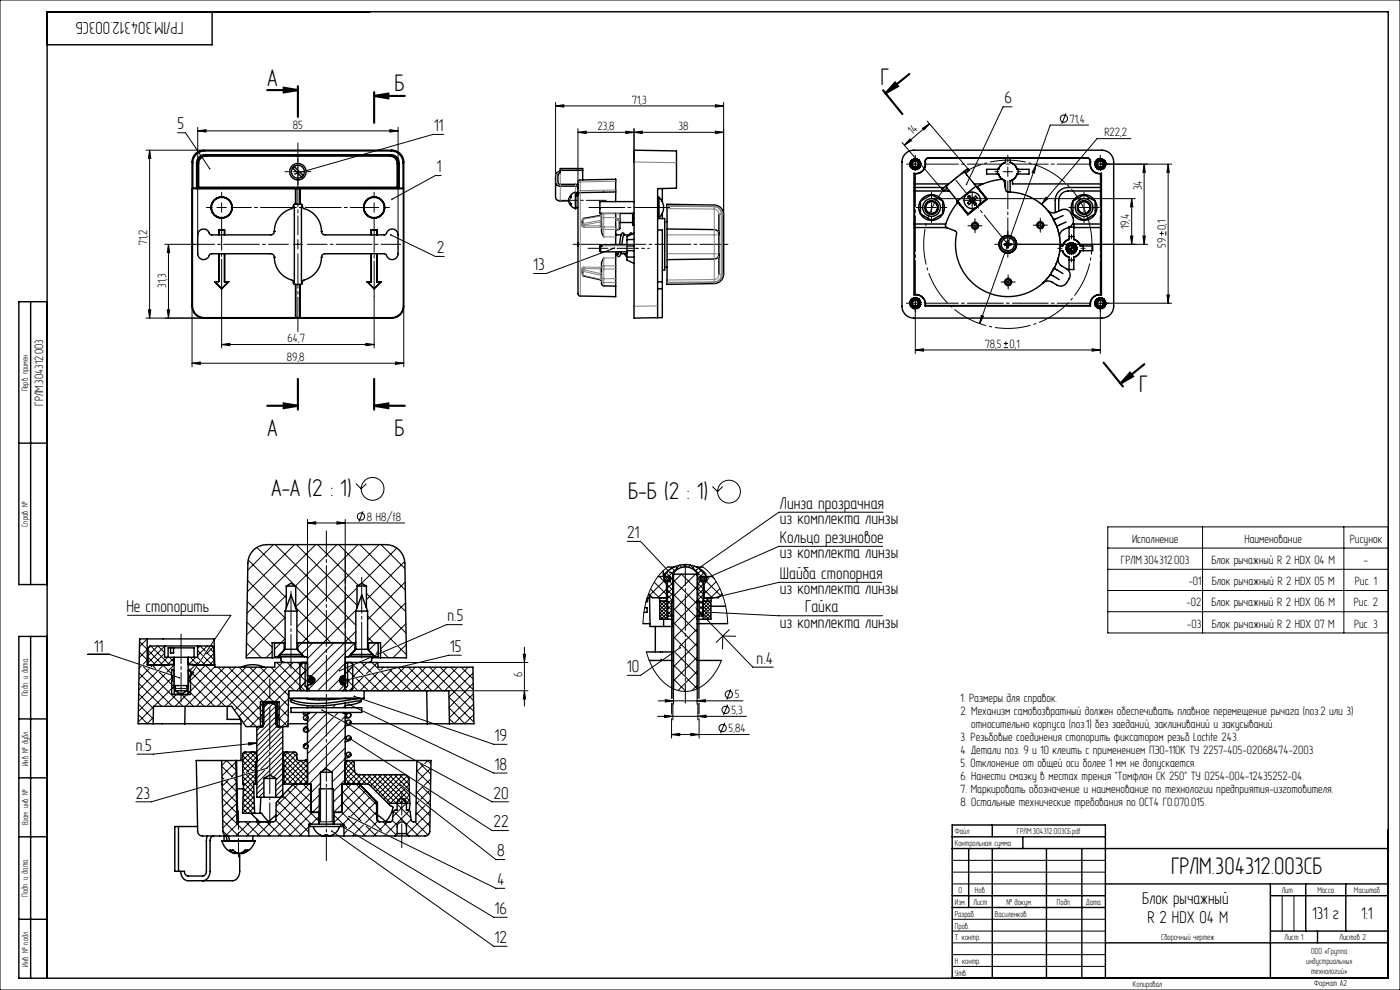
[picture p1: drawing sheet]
<svg xmlns="http://www.w3.org/2000/svg" width="594mm" height="420mm" viewBox="0 0 594 420" stroke-linecap="round" stroke-linejoin="round" font-family="sans-serif">
<defs><g id="words">
<g font-size="11">
<text x="113.4" y="36.3">А</text>
<text x="167.4" y="38.8">Б</text>
<text x="373.6" y="36.2">Г</text>
<text x="483.3" y="166.2">Г</text>
<text x="113.4" y="184.8">А</text>
<text x="167.4" y="184.8">Б</text>
<text x="115" y="210.5">А-А (2 : 1)</text>
<text x="266.5" y="211.6">Б-Б (2 : 1)</text>
<text x="496.9" y="371">ГРЛМ.304312.003СБ</text>
</g>
<g font-size="7.8">
<text x="77.9" y="9.5" transform="rotate(-180 77.9 9.5)">ГРЛМ.304312.003СБ</text>
<text x="426.2" y="43.9">6</text>
<text x="75.4" y="54.9">5</text>
<text x="184.3" y="55.5">11</text>
<text x="185.3" y="73">1</text>
<text x="185.3" y="107.3">2</text>
<text x="226.4" y="114.6">13</text>
<text x="330.9" y="215.8">Линза прозрачная</text>
<text x="330.9" y="222.5">из комплекта линзы</text>
<text x="266.1" y="228.2">21</text>
<text x="330.9" y="230.3">Кольцо резиновое</text>
<text x="330.9" y="236.9">из комплекта линзы</text>
<text x="330.9" y="245.6">Шайба стопорная</text>
<text x="330.9" y="252.2">из комплекта линзы</text>
<text x="53.6" y="259.5">Не стопорить</text>
<text x="189.9" y="263.5">п.5</text>
<text x="341.6" y="259.8">Гайка</text>
<text x="330.9" y="266.3">из комплекта линзы</text>
<text x="39.9" y="276.5">11</text>
<text x="191" y="276.5">15</text>
<text x="321" y="281.6">п.4</text>
<text x="266.1" y="285">10</text>
<text x="210" y="314.3">19</text>
<text x="57.7" y="318.5">п.5</text>
<text x="210" y="326.5">18</text>
<text x="57.7" y="338.8">23</text>
<text x="209.4" y="338.8">20</text>
<text x="209.4" y="351">22</text>
<text x="211" y="363.3">8</text>
<text x="211" y="375.5">4</text>
<text x="484.6" y="383.5">Блок рычажный</text>
<text x="210" y="387.8">16</text>
<text x="486.8" y="391.4">R 2 HDX 04 М</text>
<text x="556.9" y="390">131 г</text>
<text x="577.6" y="390">1:1</text>
<text x="210" y="400">12</text>
</g>
<g font-size="5.5">
<text x="268.3" y="43.9">71,3</text>
<text x="453.9" y="52.1">71,4</text>
<text x="124.3" y="54.5">85</text>
<text x="253.5" y="55.1">23,8</text>
<text x="287.9" y="55.1">38</text>
<text x="387" y="57.5" transform="rotate(-41 387 57.5)">14</text>
<text x="468.6" y="57.8">R22,2</text>
<text x="484.4" y="80.7" transform="rotate(-90 484.4 80.7)">34</text>
<text x="479.2" y="97.3" transform="rotate(-90 479.2 97.3)">19,4</text>
<text x="494.6" y="97.6" transform="rotate(-90 494.6 97.6)">0,1</text>
<text x="62.5" y="104" transform="rotate(-90 62.5 104)">71,2</text>
<text x="494.6" y="105.1" transform="rotate(-90 494.6 105.1)">59</text>
<text x="70.5" y="122.2" transform="rotate(-90 70.5 122.2)">31,3</text>
<text x="122" y="145.2">64,7</text>
<text x="417.9" y="147.5">78,5</text>
<text x="428.3" y="147.5">0,1</text>
<text x="121.7" y="153.1">89,8</text>
<text x="18.3" y="172.1" transform="rotate(-90 18.3 172.1)">ГРЛМ.304312.003</text>
<text x="155.7" y="220.9">8 H8/f8</text>
<text x="480.3" y="230.2">Исполнение</text>
<text x="528" y="230.2">Наименование</text>
<text x="572.7" y="230.2">Рисунок</text>
<text x="475.6" y="239.2">ГРЛМ.304312.003</text>
<text x="514" y="239.2">Блок рычажный R 2 HDX 04 М</text>
<text x="578.7" y="239.2">-</text>
<text x="504.4" y="248.2">-01</text>
<text x="514.1" y="248.2">Блок рычажный R 2 HDX 05 М</text>
<text x="574.9" y="248.2">Рис. 1</text>
<text x="503.5" y="257.2">-02</text>
<text x="514" y="257.2">Блок рычажный R 2 HDX 06 М</text>
<text x="574.4" y="257.2">Рис. 2</text>
<text x="503.7" y="266.2">-03</text>
<text x="514.1" y="266.2">Блок рычажный R 2 HDX 07 М</text>
<text x="574.5" y="266.2">Рис. 3</text>
<text x="221.5" y="287" transform="rotate(-90 221.5 287)">6</text>
<text x="311.8" y="296.3">5</text>
<text x="407.6" y="297.9">1. Размеры для справок.</text>
<text x="310.4" y="302.9">5,3</text>
<text x="407.6" y="303.4">2. Механизм самовозвратный должен обеспечивать плавное перемещение рычага (поз.2 или 3)</text>
<text x="309.1" y="310.6">5,84</text>
<text x="412.1" y="308.9">относительно корпуса (поз.1) без заеданий, заклиниваний и закусываний.</text>
<text x="407.6" y="314.4">3. Резьбовые соединения стопорить фиксатором резьб Loctite 243.</text>
<text x="407.6" y="319.9">4. Детали поз. 9 и 10 клеить с применением ПЭО-110К ТУ 2257-405-02068474-2003.</text>
<text x="407.6" y="325.4">5. Отклонение от общей оси более 1 мм не допускается.</text>
<text x="407.6" y="330.9">6. Нанести смазку в местах трения &quot;Томфлон СК 250&quot; ТУ 0254-004-12435252-04.</text>
<text x="407.6" y="336.4">7. Маркировать обозначение и наименование по технологии предприятия-изготовителя.</text>
<text x="407.6" y="341.9">8. Остальные технические требования по ОСТ4 ГО.070.015.</text>
</g>
<g font-size="3.9">
<text x="11.9" y="166.1" transform="rotate(-90 11.9 166.1)">Перв. примен.</text>
<text x="11.9" y="223.4" transform="rotate(-90 11.9 223.4)">Справ. №</text>
<text x="11.9" y="295.4" transform="rotate(-90 11.9 295.4)">Подп. и дата</text>
<text x="11.9" y="325.1" transform="rotate(-90 11.9 325.1)">Инв. № дубл.</text>
<text x="11.9" y="350.2" transform="rotate(-90 11.9 350.2)">Взам. инв. №</text>
<text x="405.2" y="353.9">Файл</text>
<text x="431.5" y="353.9">ГРЛМ.304312.003СБ.pdf</text>
<text x="405.1" y="358.9">Контрольная сумма</text>
<text x="11.9" y="380.4" transform="rotate(-90 11.9 380.4)">Подп. и дата</text>
<text x="405.1" y="383.9">Изм.</text>
<text x="406.7" y="378.9">0</text>
<text x="413" y="383.9">Лист</text>
<text x="413.6" y="378.9">Нов.</text>
<text x="427" y="383.9">№ докум.</text>
<text x="448.4" y="383.9">Подп.</text>
<text x="460.9" y="383.9">Дата</text>
<text x="543.9" y="378.9">Лит.</text>
<text x="558.9" y="378.9">Масса</text>
<text x="574.4" y="378.9">Масштаб</text>
<text x="405.1" y="388.9">Разраб.</text>
<text x="422.1" y="388.9">Василенков</text>
<text x="405.1" y="393.9">Пров.</text>
<text x="405.1" y="398.9">Т. контр.</text>
<text x="492.7" y="398.9">Сборочный чертеж</text>
<text x="545" y="398.9">Лист 1</text>
<text x="568.4" y="398.9">Листов 2</text>
<text x="556.3" y="404.7">ООО «Группа</text>
<text x="11.9" y="410.1" transform="rotate(-90 11.9 410.1)">Инв. № подл.</text>
<text x="405.1" y="413.9">Утв.</text>
<text x="405.1" y="408.9">Н. контр.</text>
<text x="554.2" y="408.9">индустриальных</text>
<text x="556.2" y="413.1">технологий»</text>
<text x="480.7" y="418.6">Копировал</text>
<text x="557.6" y="418.4">Формат A2</text>
</g>
</g></defs>
<g fill="none" stroke="#000" stroke-width=".42">
<path d="M0 0h594v420h-594zM75.3 56.3h3.4l10.3 15.3M83.9 55.5l3.5-.5v1zM83.9 54v45.6M83.9 55.5h85M165.4 55l3.5 .5-3.5 .5zM168.9 54v45.6M188.2 57h-4.5l-58.5 16.8M235.7 44.9l3.5-.5v1zM235.7 43.4v34M235.7 44.9h71.3M245.2 56.1l3.5-.5v1z"/>
<path d="M245.2 56.1h61.8M245.2 54.6v28.1M265.5 55.6l3.5 .5-3.5 .5zM269 56.1l3.5-.5v1zM269 54.6v14.1M303.5 55.6l3.5 .5-3.5 .5zM303.5 44.4l3.5 .5-3.5 .5zM307 43.4v72.9M386.1 59l.6 .7-3 1.9zM391.4 54.4l3-1.9-2.4 2.7zM393.4 51.4l17.2 20.1M394.4 52.5l-10.7 9.1"/>
<path d="M429.4 45.3h-3.8l-15.5 32.9M452.3 48.1l-1.8 4.4M461.9 53.1h-16.3l-30 84.2M479.8 58.8h-14.3l-23.6 27.9M62 63.7h24.5M63.5 63.7v71.2M63.5 63.7l.5 3.5h-1zM124.4 72.8h4M125.4 79.8h1.9M125.4 66.2h1.9M126.4 70.8v4M187.2 74.5h-2.5l-18.4 10.1"/>
<path d="M382.8 60.5l16.9 19.8M386.4 69.6h4M388.4 67.6v4M425.6 72.8h4M427.6 70.8v4M439.6 70l-.7 3.5-1-.4zM466.9 69.6h30.2M485.4 69.6l.5 3.5h-1zM485.4 69.6v34M495.6 69.6v59M495.6 69.6l.5 3.5h-1zM92 88h4"/>
<path d="M94 86v4M156.7 88h4M158.7 86v4M165.8 99.6l18.9 9.2h3.8M393.3 88h4M395.3 86v4M395.3 84.3h86.4M410.5 85h4M411.7 95.8h4M412.5 83v4M413.7 93.8v4M439.4 95.5h4"/>
<path d="M440.8 85.8a22.2 22.2 0 0 1 1.9 34.2M441.4 93.5v4M443.8 83.7l.8 .6-2.7 2.4zM458 88h4M460 86v4M480.2 84.3l.5 3.5h-1zM480.2 84.3v19.3M492 99.1h1.8M492.9 98.2v1.7M494.6 98.2v1.7M70 103.6h12.5M71.5 103.6v31.3"/>
<path d="M71.5 103.6l.5 3.5h-1zM124.4 103.6h4M126.4 101.6v4M260.7 105.3l-29 10.7h-5.3M425.6 103.6h61.3M425.7 119.6h4M427.6 101.6v4M427.7 117.6v4M452.6 105.3h4M454.6 103.3v4M479.7 100.1h1l-.5 3.5zM484.9 100.1h1l-.5 3.5z"/>
<path d="M63 131.4h1l-.5 3.5zM71 131.4h1l-.5 3.5zM81.5 129.9v25.7M86.5 134.9h-24.5M94 124.2v23.5M158.7 125.7v22M171.3 129.9v25.7M388.4 128.6v21.4M416.3 133.8l1 .3-1.7 3.2zM495.1 125.1h1l-.5 3.5zM497.1 128.6h-30.2v21.4M81.5 154.1l3.5-.5v1z"/>
<path d="M81.5 154.1h89.8M94 146.2l3.5-.5v1zM94 146.2h64.7M155.2 145.7l3.5 .5-3.5 .5zM167.8 153.6l3.5 .5-3.5 .5zM388.4 148.5l3.5-.5v1zM388.4 148.5h78.5M425.9 147.5h1.8M425.9 145.7h1.8M426.8 144.8v1.8M463.4 148l3.5 .5-3.5 .5zM151 205.2l2.2 2.2 2.2-2.2"/>
<path d="M154 216.9l-1.7 4.4M302.3 206.4l2.2 2.2 2.2-2.2M374.7 217.3h-44.2l-34.9 24.4M105.3 237.5l16.2 16.2M109 232.2l16.3 16.3M116 231l-10.9 10.9M116.8 231l34.2 34.2M124.9 231l-19.9 20M125.8 231l25.7 25.8M130.5 221.9l3.5-.5v1zM130.5 220.4v61.3M130.5 221.9h41.2"/>
<path d="M133.9 231l-29.1 29.2M134.7 231l17.3 17.3M142.9 231l-17.5 17.6M143 221.4l3.5 .5-3.5 .5zM143.7 231l28.4 28.5M146.5 220.4v61.3M151.9 231l-26.4 26.5M152.7 231l19.3 19.3M160.9 231l-34.9 34.9M161.7 231l10.1 10.2M168.4 232.5l-15 15M171.7 238.2l-16.2 16.2"/>
<path d="M266.1 229.7h5.7l12.5 13.3M288.3 239.8l1 .9M288.5 239.7l-4.9 4.9M290.3 239.5l1 1M290.9 239.5l-1 1.1M292.7 239.7l4.9 4.9M293 239.7l-1 .9M374.5 231.8h-44l-31.7 13.9M470 223.5h119v45h-119zM470 232.5h119M510.2 223.5v45M570.2 223.5v45"/>
<path d="M104.9 255.1l16.1 16.1M105 246.3l16 15.9M121.5 252.5l-16.9 16.8M125.5 248.7l23.9 24M125.5 257.7l14.9 15M151.2 258.7l-20.7 20.7M151.5 249.4l-25.1 25.1M155.5 251.8l16.8 16.8M171.9 246.9l-15.9 16M172.1 255.8l-16.1 16.1M276 249.9l3.7 3.7M277.6 247l5.2 5.2"/>
<path d="M279.7 244.6l3.1 3.1M279.9 258.3l3.4 3.3M279.9 255.3l3.4 3.3M279.9 256.8l3.4 3.3M279.9 259.8l3 2.9M280.6 255.1l-.7 .7M281.2 255.1l3.7 3.7M281.8 246.4l-6.1 6.1M282.2 244.8l1.5 1.6M282.3 244.8l-.2 .2M282.5 243l1.7 1.6M282.7 255.1l.6 .5"/>
<path d="M282.8 249.9l-3.7 3.7M283 254.2l-3.1 3M283.1 244.6l1 1M283.2 252.5l2.3 2.3v41.5M283.2 248.1l2.3 2.3M283.2 259.3l1.7 1.8M283.2 254.8l1.7 1.8M283.2 250.3l2.3 2.3M283.3 255.4l-3.4 3.3M283.3 259.9l-2.9 2.8M283.3 256.9l-3.4 3.3M283.3 240.6l-2.1 1.8-2.1 2.3-3.2 5.6-2.2 6.9-.9 7.4"/>
<path d="M283.3 242.7l-1.2 1.1M283.5 244.7l-1.5 1.4M283.8 246.6l-.6 .7M284 246.6l1.5 1.5M284 245.3l-1.3 1.3-.8-.9M284.5 244.9l1 1M284.5 242.7l1 .9M284.7 241.2l-.7 .7M284.9 256.7l-5 5M284.9 259l-1.7 1.8M285.1 241l1.3 1.3M285.5 247.2l-2.3 2.3"/>
<path d="M285.5 245l-1 1M285.5 249.5l-2.3 2.3M285.5 251.7l-2.3 2.3M285.5 253.9l-2.3 2.4M285.8 258.2l10 10M285.8 252.2l10 10M285.8 246.2l10 10M286.6 240.3l1.1 1M289.1 243.6l-3.3 3.3M289.2 243.6l6.6 6.6M294.7 240.2l-1 1M295.1 243.6l-9.3 9.3"/>
<path d="M295.1 243.6l.7 .6M295.6 241.6l-.6 .6M295.8 258.6l23.6 24.4h8.7M295.8 254.9l-10 10M295.8 248.9l-10 10M295.8 258.6l2.8 2.1a.5 .5 0 0 0-.7 0 .5 .5 0 0 0-.1 .7zM296.1 247.5l2.3 2.3M296.1 254.2l2.3 2.4M296.1 252l2.3 2.3M296.1 249.7l2.3 2.4M296.1 245.3l1 1M296.1 254.8v41.5"/>
<path d="M296.6 257l3.1 3.1M296.8 241.5l2.6 2.6M297.3 246.6l-1.2 1.2M297.4 246.6l1 1M297.5 245.5l.9 1.1 .6-.6M297.6 241.8l-1.6 1.6M297.9 244.8l1 1M298.1 244.6l-.6 .7M298.3 240.6l2.1 1.8 2 2.3 3.3 5.6 2.2 6.9 .8 7.4M298.3 257.2l2 2M298.3 255.7l3.3 3.3M298.4 252.2l-2.3 2.4"/>
<path d="M298.4 247.8l-2.3 2.3M298.4 250l-2.3 2.3M298.4 254.5l-1.8 1.8M298.4 259l-.8 .8M298.5 255.1l-.2 .2M298.7 245.3l-1 .9M298.8 244.6l.4 .4M298.8 250.2l3.1 3.1M298.9 242.8l-2.8 2.8M299.1 246.1l.3 .2M299.2 244.7l-.5 .5M299.2 255.1l2.4 2.4"/>
<path d="M299.4 244.5l-.1 .1M299.7 259.9l-1 1M299.7 246.6l5.8 5.8M299.7 259.7l30.8 1.5h44M300.4 254.7l-3.8 3.8M300.7 255.1l.9 1M300.7 245.4l-.9 1M301.5 255.1l-3.2 3.2M301.6 256.5l-3.3 3.3M301.6 258l-1.2 1.2M302.3 244.8l.7 .7M303.9 246.8l-5.1 5.1"/>
<path d="M305.4 249.7l-3.6 3.6M374.1 247.1h-43.6l-30.5 7.2M470 241.5h119M470 250.5h119M470 259.5h119M37.2 277.6h9.4l29.6 9.9M54.1 261h43.9l-18.2 27M59.1 276.7l3.3 3.4-1.7 1.7M59.2 272.3l3.2 3.2M62.4 275.6l-3.3 3.3M62.4 271.1l-3.2 3.3M62.8 275.2l1.2-1.2 7.8 7.9"/>
<path d="M62.8 275.9l10 10M62.8 278.9l3.2 3.1M69.8 277.2l-5.7 5.7M69.8 274.2l-7 7M69.8 276.9l-2.8-2.9-4.2 4.2M71.2 278.8l-3.2 3.2M71.8 278.8l2 2.1M73.8 279.2l-2.9 2.8M80.1 278.8l-.3 .3M80.8 278.8l2.7 2.8M83.1 278.8l-3 3M83.8 278.8l.9 1"/>
<path d="M83.8 275.1l1.1-1.1 2.2 2.2M83.8 275.9l2.1 2.1M86.7 278.8l3.3 3.2M87.9 277l2.9 2.9M88.3 274.5l-.4-.5-4.1 4.1M89.1 275.2l1.7 1.8M90.5 274.5l-2.9 2.9M90.8 277.1l-4.9 4.9M104.6 272.7l6.3 6.3M104.7 263.9l10.8 10.7M115.5 276.4l-2.6 2.6M120.6 275.8l-2.9 2.8"/>
<path d="M121 270.9l-4.5 4.5M121 262l-16.5 16.5M126 267.2l5.4 5.5M132.7 272.7l-4.8 4.7M141.7 272.7l-35.6 35.6M150.6 272.8l-20.3 20.2M151 267.9l-19 19M156 261.3l12.2 12.2M156 270.2l2.4 2.5M159.7 272.7l-3.3 3.2M160.5 276.3l-.9 .9M161.5 275.7l.4 .5"/>
<path d="M162.7 276.9l2.1 2.1M168.9 274.2l3.5 3.5M172.2 264.6l-10.7 10.7M172.4 273.4l-5.7 5.6M195.7 278h-5.2l-44.7 10.8-1.3-1.3M196.1 265h-6.6l-45.3 19.5M222 277.6h1l-.5 3.4zM222.5 274.5v25M274.3 276.6l2.5 6.4 3.6 5.2 2.1 2 2.2 1.5 2.4 1 2.4 .6h2.4l2.4-.5 2.4-1 2.3-1.5 2.2-2 1.8-2.4 3.1-5.7M279.9 261.3l1.5 1.4M283.3 261.4l-1.4 1.3M284.9 261.3v35"/>
<path d="M284.9 261.2l-.1 .1M285.8 270.1l10 10M285.8 264.1l10 10M286.5 276.9l9.3 9.2M288.6 274.8l-16.8 11.7h-5.7M295.8 260.9l-10 10M295.8 266.8l-7.7 7.7M295.8 272.8l-10 10M295.8 278.8l-10 10M296.6 261.3v35M296.9 260.5l-.3 .3M298.3 260.2l2.5 2.5"/>
<path d="M298.8 262.4l-.4 .3M299.8 260.2l1.8 1.8M300.9 260.2l-1.4 1.5M301.4 260.3l.2 .2M301.6 261l-1.4 1.4M301.6 262.5l-.2 .2M309.5 267.1l-5.7 5.4M312.2 269.9l-5.5-.1-.1 5.5M58.8 298.7l6.2 6.3M58.8 294.3l6.3 6.3M58.9 289.9l9.7 9.7M59 285.5l14.1 14.1"/>
<path d="M59.1 281.1l.1 .2M60 282.6l-1 .9M60.8 282.9l16.8 16.7M62.8 281.9l.2 .1M63.3 283.7l-4.4 4.4M64.5 282l1.5 1.6M65.1 299.8l-6.5 6.5M66.7 284.8l-7.8 7.8M67.6 285.2l6.3 6.3M69.4 282l-2 2.1M70 286l-11.2 11.2M73.4 287.1l-14.7 14.7"/>
<path d="M73.5 282l.3 .4M73.8 282.1l-3 3.1M73.8 284.6v7.5h6v-7.5M74.1 290.8l-8.8 8.8M75.6 293.8l-5.8 5.8M77.1 294.7l5 4.9M79.7 292.8l6.9 6.8M79.8 283.9l1.3 1.3M79.8 288.4l11.3 11.2M79.8 280.9l1 .9M81.4 284.9l.8 .5-2.4 2.7zM81.9 285.9l13.7 13.7"/>
<path d="M82.5 282l.4 .5M83.7 283.2l25 25.1M83.9 281l-4.1 4.1M85.5 280.6l26.1 26.1M87.4 282l-7.6 7.6M90.8 280.1l-1.9 1.9M91.1 282.8l-16.8 16.8M92.4 283.1l19.2 19.1M95.4 283.1l-16.6 16.5M96.9 283.1l14.7 14.6M99.9 283.1l-16.6 16.5M101.4 283.1l14.6 14.6"/>
<path d="M104.4 283.1l-16.6 16.5M105.9 283.1l16.5 16.4M108.9 283.1l-16.6 16.5M110.4 283.1l12 12M113.3 283.1l-16.6 16.5M113.9 298.3l-2.4 2.3M114.9 283.1l10 9.9M117.4 299l4.9 4.9M117.4 281.1l12 11.9M117.5 299.1l-6 6M119.8 281.1l-20.3 20.3M121.9 281.1l7.6 7.5"/>
<path d="M122.4 296.4l-13.4 13.5M124.3 281.1l-22.9 22.9M126.4 281.1l3.1 3M128.8 281.1l-25.6 25.5M130.5 288.4l-4.7 4.6M130.9 288.3l1.7 1.7M131 289.3l.5 .5M131.2 287.7l2 1.9M131.6 296.2l-.4 .5M131.7 287.3l1.8 1.8M132.5 287.2l-1.6 1.7M132.5 287.2l1.1 1.1"/>
<path d="M132.8 299.5l-.7 .8M133.1 287.5l-1.9 2M133.5 288l-1.8 1.9M133.6 288.8l-1.1 1.2M136.1 296.2l-.7 .8M137.4 299.4l-.8 .9M140.6 296.2l-.6 .6M142.4 298.9l-1.4 1.4M144.1 288.9l1.1 1.1M144.1 288.1l1.9 1.8M145 296.2l-.1 .2M145.7 288.4l-1.2 1.2"/>
<path d="M145.9 289.1l-.8 .8M145.9 287.3l-1.8 1.8M146.1 288.2l-1-1-5.8 5.8M146.2 289.2l.3 .3M146.2 287.4l.4 .4M146.2 290.6l-2.4 2.4M146.4 292.1l.9 .9M146.5 281.4l-11.7 11.6M146.5 299.3l-1 1M146.5 287.6l-.6 .7M146.7 289.2l-.6 .6M147.5 284.2l2.9 2.9"/>
<path d="M147.6 288.8l4.2 4.2M147.8 298.7l61.7 29.3h5.7M148.1 288.7l-1.6 1.6M148.8 281.1l.6 .6M149.7 282.7l-4.2 4.1M150.2 282.4l3.8 3.8M150.3 295.4l59.2 20.4h5.7M151.2 287.9l5.1 5.1M153.3 281.1l4.2 4.2M154.1 287.2l-5.9 5.8M154.5 293.1h69.5M154.8 287l6 6"/>
<path d="M155.8 281.1l-6.3 6.2M157.8 281.1l3.3 3.3M158.4 286.1l6.9 6.9M160.1 285.7l-7.4 7.3M161.9 285.2l7.9 7.8M162.7 283.1l-1.2 1.2M164.3 283.1l.4 .4M165.5 284.3l8.8 8.7M166.2 284.1l-9 8.9M169.1 283.4l9.7 9.6M171.7 283.1l-10 9.9M173.3 283.1l10 9.9"/>
<path d="M176.2 283.1l-10 9.9M177.8 283.1l10 9.9M180.7 283.1l-10 9.9M182.2 283.1l18.8 18.7M185.2 283.1l-10 9.9M186.7 283.1l14.2 14.1M189.7 283.1l-10 9.9M191.2 283.1l9.6 9.5M194.2 283.1l-10 9.9M195.7 283.1l5 5M198.7 283.1l-10 9.9M200.2 283.1l.5 .4"/>
<path d="M200.7 285.5l-10.2 10.2 10.6 10.6M200.8 289.9l-10.2 10.2M200.8 294.3l-10.2 10.2M200.9 298.7l-8.3 8.3M222.5 293.1l.5 3.4h-1zM224 281h-63.7l-4.8 4.8M279.3 297.3h36M282.3 296.8l3.5 .5-3.5 .5zM284.9 298.3v4.6M285.5 298.3v7.1M285.8 292.2v6.6M285.8 288.1l5.2 5.2"/>
<path d="M285.8 282.1l10 10M295.8 297.3l3.5-.5v1zM295.8 292.2v6.6M295.8 284.8l-8.1 8.1M295.8 290.8l-2.2 2.2M296.1 298.3v7.1M296.6 298.3v4.6M308.7 299l-1.7 4.4M310.1 292.4l-1.8 4.4M58.7 303.2l3.9 3.8M65 304.4l-2.6 2.6M103.8 319.1l4.7 4.7"/>
<path d="M104.3 319l-1.3 1.4M105.4 315.1l3.6 .1-3.5 .9zM106 319l3 3M106.5 319l-3.5 3.6M108.3 319.5l-5.3 5.4M109 315.2l-44 4.7h-6.8M112 300.3h-.5v7.5M117 300.3h.5v7.5M117.4 303.5l4.7 4.8M117.4 308l.2 .3M117.5 308.1l-8.5 8.5M117.5 303.6l-8.5 8.5"/>
<path d="M120 316.8l-9.3 9.3M120 312.4l-11 11M120 319.1l-6.8 6.8M120 314.6l-11 11M120 310.1l-17 17M120.3 319.9l10.2 10.1M121.7 319.1l8.8 8.7M122.2 305.6l-13.2 13.3M122.2 319l-13.2 13.3M122.3 301l-13.3 13.4M124 319l2 2.1M124.5 319l-4 4.1"/>
<path d="M125.9 319.8l-5.4 5.5M130.1 302.2l-1 1M130.1 315.7l-1.3 1.3M130.3 308.8l-1.4 1.3M130.6 304l-1.4 1.4M134.6 302.2l-4.1 4.1M136.7 301.3l72.1 38.9h6.9M138.5 302.8l-8 8M141.4 304.4l-10.9 10.9M143.5 302.2l-1.3 1.4M144.3 305.9l-13.8 13.9M146.5 317.3l-10.2 10.1"/>
<path d="M146.5 312.8l-29.3 29.3M146.5 308.3l-24.4 24.3M146.5 303.8l-1.4 1.4M147.8 302.5l-.8 .8M147.9 313.6l-.4 .4M148.2 313.2l60.6 39.2h6.9M148.7 319.5l-1.4 1.4M148.8 306l-.8 .8M148.8 312.7l-.1 .2M148.9 303.6l-.8 .9M190.6 300.3l6.7 6.7M190.6 304.9l2.2 2.1"/>
<path d="M201 303.2l-3.9 3.8M279 303.9h37.6M282 303.4l3.5 .5-3.5 .5zM284.9 311.6l3.5-.5v1zM284.9 304.9v8.2M284.9 311.6h33M293.1 311.1l3.5 .5-3.5 .5zM296.1 303.9l3.5-.5v1zM296.6 304.9v8.2M307.5 306.7l-1.8 4.4M94.1 325.1l4.4 4.4M94.2 329.7l.8 .8"/>
<path d="M94.3 334.3l6.1 6.1M94.3 338.8l6.1 6.1M95.8 331.3l4.5 4.5M96.1 322.7l4 4M96.2 322.7l-2.1 2.1M96.8 331.1l-2.5 2.5M99.3 330.4l.9 .8M100.1 323.3l-5.9 5.9M100.1 327.7l-1.9 1.9M100.2 332.1l-5.9 5.9M100.3 336.5l-5.9 5.9M103 320.5l5.5 5.5"/>
<path d="M103 325l2.5 2.6M103 322.8l4.3 4.3M103 327.2l.8 .9M103 329.5l4.7 4.7M103 331.7l4.7 4.8M103 329.3v.1M103.1 338.6l4.9 4.9M103.2 336.5l4.7 4.7M103.3 334.3l4.5 4.5M104.6 328.9l3.8 3.7M106.1 328.4l-3.1 3.2M106.3 328.4l2.2 2.1"/>
<path d="M107.6 333.7l-4.5 4.5M107.7 335.8l-4.6 4.7M107.8 338l-4.8 4.8M108.1 327.9l.4 .4-5.2 5.2M108.5 323.9l-4.1 4M108.5 330.6l-5.3 5.2M108.5 326.1l-.9 .9M109.2 327.6l-.2 .2M112 336.1l-2.2 2.1M112 333.8l-3 3M112 331.6l-3 3M112.4 326.7l-3.4 3.4"/>
<path d="M113.2 325.9l-49 14.3h-6.5M117.8 339.8l13.2 13.2M119.9 337.5l12.2 12.1 3.2-3.2M120 334.8l-3 3M120 325.8l-3.9 3.9M120 332.6l-3 3M120 330.3l-3 3M120 328.1l-3 3M120 323.6l-5.3 5.3M120 337l-1.2 1.2M120 321.8l10.3 10.4M120.5 331.3l1.3 1.3"/>
<path d="M120.5 329l3.6 3.6M120.5 326.8l5.8 5.8M120.5 324.5l11.4 11.5M122.1 335.1l13.2 13.2M124.3 332.9l7.6 7.6M126 322l-5.5 5.6M129.9 322.7l.5 .5M129.9 322.6l-9.4 9.5M130.5 325.6l-2.9-2.9-7.1 7.1M130.5 326.5l-6.1 6.1M130.5 331l-1.6 1.6M135.5 337.3l-17.4 17.4"/>
<path d="M136 332.3l-22.4 22.4M136 327.8l-18.9 18.9M136 334.7v14M140.9 334.7v14M145 335.6l17 17M146.5 328.1l13.3 13.3M146.5 321.8l-5.8 5.7M146.5 330.3l2.3 2.3M146.5 325.8l6.8 6.8M146.5 323.6l9 9M146.5 332.6l13.4 13.4M147.8 322.7l2.5 2.5"/>
<path d="M147.8 322.7l-1.3 1.3M149.9 322.8l-8.9 9M150.3 324.6l-3.8 3.9M150.4 326.8l-8.9 9M151.2 328.3l-4.2 4.2M153 333.2l-11.2 11.2M153.1 328.7l-11.6 11.5M153.8 328.7l12.1 12.1M155.2 335.5l-13.5 13.5M155.3 328.7l-4 3.9M156 328.7l12.2 12.1M157.3 337.8l-8.3 8.4"/>
<path d="M157.6 328.7l-4 3.9M158.3 328.7l12.1 12.1M159.8 328.7l-4 3.9M160.5 328.7l12.2 12.1M162 328.7l-4.7 4.7M162.7 328.7l11.2 11.1M164.3 328.7l-5.9 5.9M165 328.7l4.7 4.7M166.5 328.7l-7 7M167.2 328.7l6.5 6.4M168.8 328.7l-8.2 8.1M169.5 328.7l4.1 4.1-1.4 1.4"/>
<path d="M170 333l40.4 31.7h3.8M170.2 333.8l3.6 3.6M170.3 333.9l-6.3 6.3M171 328.7l-9.3 9.2M171.5 334.9l-5.9 5.9M172.5 329.5l-9.6 9.5M172.7 329.6l.8 .9M172.8 335.9l-5 4.9M173.5 330.6l-2.5 2.6M173.7 335l-.2 .2M173.8 337.1l-3.7 3.7M173.8 339.3l-7.1 7.2"/>
<path d="M176.6 335.8l5.9 5.9M176.8 327l5.9 5.9M177.8 339.8l-1.2 1.3M178.4 324.1l4.4 4.4M179.1 333.7l3.5 3.6M179.3 333.9l-2.7 2.6M179.5 324.7l-2.7 2.7M180.2 323.9l1.3-1.2 1.3 1.4M182 335.6l-3.5 3.5M182.4 326.2l-5.1 5.2M182.6 339.5l-1.5 1.6M182.7 330.4l-2.7 2.8"/>
<path d="M94.4 343.4l11.3 11.3M94.5 348l6.7 6.7M94.6 352.5l2.1 2.2M100.4 340.9l-5.9 5.9M100.5 345.3l-5.9 5.9M101.6 348.7l-5.8 5.8M103 343l2.1 2.1M103 340.8l4.3 4.3M104.2 348.7l6 6M106.1 348.7l-6 6M107.9 340.2l-4.9 4.9M107.9 342.3l-2.7 2.8"/>
<path d="M108 344.5l-.5 .6M108.7 348.7l6 6M110.6 348.7l-6 6M113.1 348.7l6 6M115.1 348.7l-6 6M117 348l6.6 6.7M117.1 343.7l11 11M131 350.7l-3.9 4M135.5 348.7h6M135.5 341.8l-12.9 12.9M140.7 352.6l68.8 48.9h5.7M141.7 345.7l3.8 3.9 2.7-2.6"/>
<path d="M144.6 350.2l64.9 39h5.7M144.7 344.3l10.4 10.4M145 340.1l8.2 8.2M145.9 350l1.2 1.2M146 354.5l.1 .2M147.2 352.4l-1.2 1.3M148.1 346.4l62.3 30.5h3.8M150 354.1l.6 .6M150.1 354.1l-.6 .6M151.2 348.4l-3.2 3.3M154.2 349.9l-3.4 3.5M155.4 350.5l4.2 4.2"/>
<path d="M157.3 351.4l-3.3 3.3M159.5 340.2l-7.5 7.5M159.8 344.3l-4.8 4.9M160.3 348.4l-2.3 2.2M160.3 352.9l-1.8 1.8M162.5 348.7l5.5 5.4M163.3 354.3l-.3 .4M164.5 348.7l-3.5 3.4M166.5 348.1l2 2.1M167 344.1l10.5 10.6M168.5 341.1l5.8 5.8M173.7 343.9l-9.7 9.7"/>
<path d="M174.4 347.7l-2.1 2.1M176 348.7l5.6 5.5M176.5 344.6l5.9 5.9M176.6 340.2l5.9 5.9M180.3 341.8l-3.8 3.9M182.2 353.4l-1.1 1.1M182.4 348.7l-5.9 6M182.5 344.1l-9.8 9.8M404 365h65M404 370h65M404 375h65M544 380v15"/>
<path d="M549 380v15M404 400h65M404 395h65M404 390h65M404 410h65M404 405h65"/>
<circle cx="451.4" cy="50.3" r="1.54"/>
<circle cx="153.1" cy="219.1" r="1.54"/>
<circle cx="158.1" cy="207.4" r="4.8"/>
<circle cx="309.3" cy="208.6" r="4.8"/>
<circle cx="309.2" cy="294.6" r="1.54"/>
<circle cx="306.6" cy="308.9" r="1.54"/>
<circle cx="307.9" cy="301.2" r="1.54"/>
</g>
<path d="M120.4 37.2l6 1-6 1zM379.8 35l1.2 1.6-5.3 3zM158.7 40.7l6-1v2zM479.4 158.1l1.3 1.6-5.3 3zM120.4 171.1l6 1-6 1zM158.7 172.1l6-1v2z" fill="none" stroke="#000" stroke-width=".9" stroke-linecap="butt"/>
<path d="M461.7 93.2a35.7 35.7 0 0 0-59.8-14.3 35.7 35.7 0 0 0 16.5 59.2 35.7 35.7 0 0 0 43.8-43.1l-.5-1.8" fill="none" stroke="#000" stroke-width=".42" stroke-dasharray="15.2 1.3 1.3 1.3" stroke-dashoffset=".3" stroke-linecap="butt"/>
<path d="M126.4 99.6v-39M290.8 240.4v57.9" fill="none" stroke="#000" stroke-width=".42" stroke-dasharray="15.2 1.3 1.3 1.3" stroke-dashoffset="7.2"/>
<g fill="none" stroke="#000" stroke-width=".42" stroke-dasharray="15.2 1.3 1.3 1.3">
<path d="M122.4 72.8h-1.5M126.4 68.8v-1.5M126.4 76.8v1.5M130.4 72.8h1.5M386.4 69.6h-1.8M388.4 67.6v-1.7M423.6 72.8h-1.5M427.6 68.8v-3M431.6 72.8h1.5M466.9 69.6v-2M466.9 69.6h-2M466.9 69.6v2"/>
<path d="M466.9 69.6h2M466.9 67.6v-1.7M468.9 69.6h1.7M90 88h-2.5M94 84v-2.5M154.7 88h-2.5M158.7 84v-2.5M162.7 88h2.5M391.3 88h-2.5M395.3 84v-2.5M395.3 92v2.5M399.3 88h2.5"/>
<path d="M410.5 85h-1.9M411.7 95.8h-1M412.5 83v-1.9M412.5 87v1.8M413.7 93.8v-1M413.7 97.8v1M414.5 85h1.8M415.7 95.8h1M427.6 99.6v-1.5M439.4 95.5h-1M441.4 93.5v-1M441.4 97.5v1"/>
<path d="M443.4 95.5h1M456 88h-2.5M460 84v-2.5M460 92v2.5M464 88h2.5M423.6 103.6h-1.5M425.7 119.6h-1M427.6 107.6v1.5M427.7 117.6v-1M429.7 119.6h1M431.6 103.6h1.5M450.6 105.3h-1.8"/>
<path d="M454.6 101.3v-1.8M454.6 109.3v1.9M458.6 105.3h1.8M386.4 128.6h-1.8M388.4 128.6v-2M388.4 128.6h-2M388.4 128.6v2M388.4 128.6h2M388.4 130.6v1.8M427.7 121.6v1M466.9 128.6v-2M466.9 128.6h-2"/>
<path d="M466.9 128.6v2M466.9 128.6h2M466.9 130.6v1.8M468.9 128.6h1.7"/>
</g>
<path d="M122.4 103.6h-39.9" fill="none" stroke="#000" stroke-width=".42" stroke-dasharray="15.2 1.3 1.3 1.3" stroke-dashoffset="6.7"/>
<path d="M126.4 107.6v33.1" fill="none" stroke="#000" stroke-width=".42" stroke-dasharray="15.2 1.3 1.3 1.3" stroke-dashoffset=".6"/>
<path d="M236.5 85h20.7M130.4 103.6h39.7M270.2 105.3h-20.7" fill="none" stroke="#000" stroke-width=".42" stroke-dasharray="15.2 1.3 1.3 1.3" stroke-dashoffset="6.8"/>
<path d="M158.7 92v33.7" fill="none" stroke="#000" stroke-width=".42" stroke-dasharray="15.2 1.3 1.3 1.3" stroke-dashoffset=".3"/>
<path d="M94 92v32.2" fill="none" stroke="#000" stroke-width=".42" stroke-dasharray="15.2 1.3 1.3 1.3" stroke-dashoffset="1.1"/>
<path d="M98 88h59.2" fill="none" stroke="#000" stroke-width=".42" stroke-dasharray="15.2 1.3 1.3 1.3" stroke-dashoffset="6.6"/>
<path d="M427.6 76.8v27.4" fill="none" stroke="#000" stroke-width=".42" stroke-dasharray="15.2 1.3 1.3 1.3" stroke-dashoffset="3.5"/>
<path d="M392.4 69.6h70.5M392.4 128.6h70.5" fill="none" stroke="#000" stroke-width=".42" stroke-dasharray="15.2 1.3 1.3 1.3" stroke-dashoffset=".9"/>
<path d="M388.4 124.6v-51M466.9 124.6v-51" fill="none" stroke="#000" stroke-width=".42" stroke-dasharray="15.2 1.3 1.3 1.3" stroke-dashoffset="1.2"/>
<path d="M249.5 88h35" fill="none" stroke="#000" stroke-width=".42" stroke-dasharray="15.2 1.3 1.3 1.3" stroke-dashoffset="-.4"/>
<path d="M270.2 105.3h5.3" fill="none" stroke="#000" stroke-width=".42" stroke-dasharray="15.2 1.3 1.3 1.3" stroke-dashoffset="14.5"/>
<path d="M308.9 103.6h-65.8" fill="none" stroke="#000" stroke-width=".42" stroke-dasharray="15.2 1.3 1.3 1.3" stroke-dashoffset="3.3"/>
<path d="M76.8 269.1v28.7" fill="none" stroke="#000" stroke-width=".42" stroke-dasharray="15.2 1.3 1.3 1.3" stroke-dashoffset="2.8"/>
<path d="M114.5 308.3v-20.3" fill="none" stroke="#000" stroke-width=".42" stroke-dasharray="15.2 1.3 1.3 1.3" stroke-dashoffset="7"/>
<path d="M114.5 350.1v-41.8" fill="none" stroke="#000" stroke-width=".42" stroke-dasharray="15.2 1.3 1.3 1.3" stroke-dashoffset="5.8"/>
<path d="M123.5 283.6v-32.7" fill="none" stroke="#000" stroke-width=".42" stroke-dasharray="15.2 1.3 1.3 1.3" stroke-dashoffset=".8"/>
<path d="M130.5 284.1v-50.1M146.5 284.1v-50.1" fill="none" stroke="#000" stroke-width=".42" stroke-dasharray="15.2 1.3 1.3 1.3" stroke-dashoffset="1.6"/>
<path d="M170.5 359.7v-24" fill="none" stroke="#000" stroke-width=".42" stroke-dasharray="15.2 1.3 1.3 1.3" stroke-dashoffset="5.1"/>
<path d="M153.5 243.7v36.8" fill="none" stroke="#000" stroke-width=".42" stroke-dasharray="15.2 1.3 1.3 1.3" stroke-dashoffset="-1.3"/>
<path d="M138.5 365.1v-139.8" fill="none" stroke="#000" stroke-width=".42" stroke-dasharray="15.2 1.3 1.3 1.3" stroke-dashoffset="4.4"/>
<path d="M101.2 363.6v-19.6" fill="none" stroke="#000" stroke-width=".42" stroke-dasharray="15.2 1.3 1.3 1.3" stroke-dashoffset="7.3"/>
<path d="M113.4 38.2h13M126.4 36.6v13M158.7 39.1v13M374.7 38.3l8.2 10.1M385.8 31.4l-10.1 8.2M158.7 40.7h13M468.3 153.8l8.1 10.2M485.5 154.5l-10.1 8.2M113.4 172.1h13M126.4 160.8v13M158.7 172.1h13M158.7 160.8v13" fill="none" stroke="#000" stroke-width=".9"/>
<path d="M405.1 75.9l22.5 27.7" fill="none" stroke="#000" stroke-width=".42" stroke-dasharray="15.2 1.3 1.3 1.3" stroke-dashoffset="-.7"/>
<g fill="none" stroke="#000" stroke-width=".6">
<path d="M90 5v14h-70M81.8 79.8h1.6M81.8 79.8l-.1 .2M83.9 79.8h85M84.3 79.4h84.2M84.3 79.4l-.4 .4M84.4 66.6l1.1-.7 1.3-.3h79.2a3.4 3.4 0 0 1 3.4 3.4v11h-86v-11l.3-1.3zM124.2 71.2a2.75 2.75 0 0 0 .2 3.6 2.75 2.75 0 0 0 3.6 .3M124.2 71.2l3.8 3.9M124.8 70.6a2.75 2.75 0 0 1 3.5 .3 2.75 2.75 0 0 1 .3 3.5M124.8 70.6l-.6 .6M124.8 70.6l3.8 3.8"/>
<path d="M128.6 74.4l-.6 .7M165.4 66.2h-78a3.1 3.1 0 0 0-3.1 3.1v10.1M165.4 65.8h-78a3.5 3.5 0 0 0-3.5 3.5v10.5M165.4 65.8a3.5 3.5 0 0 1 3.5 3.5M165.4 66.2a3.1 3.1 0 0 1 3.1 3.1M165.4 65.8v.4M166 64h-79.2a5 5 0 0 0-5 5v10.8M166 64a5 5 0 0 1 5 5M166.3 63.7h-79.8a5 5 0 0 0-5 5v61.2a5 5 0 0 0 5 5h79.8a5 5 0 0 0 5-5v-61.2M166.3 63.7a5 5 0 0 1 5 5M166.3 63.7l-.3 .3M168.5 79.4l.4 .4"/>
<path d="M168.5 69.3v10.1M168.5 69.3h.4M168.9 69.3v10.5M169.4 79.8h1.6M171 69v10.8M171 79.8l.1 .2M171.3 68.7l-.3 .3M235.7 77.4a1.82 1.82 0 0 0 2 1.6h6.7l.8 .8M237.7 72.8a1.82 1.82 0 0 0-2 1.5v9.4a1.82 1.82 0 0 0 2 1.6h3.8M237.7 72.3h9.5M247.2 76.3v-4.8h-9.5v2l-.7 .3-.3 .5v3.1l.3 .6 8.2 .4M281 80v5.6"/>
<path d="M384.2 65.2a5 5 0 0 1 3.5-1.5h79.8a5 5 0 0 1 5 5v61.2a5 5 0 0 1-5 5h-79.8a5 5 0 0 1-5-5v-61.2a5 5 0 0 1 1.5-3.5zM386.2 70.7h.1M387.9 73.5a4.2 4.2 0 0 0 4.6-5.4l.6-.8 1-.4h67a1.88 1.88 0 0 1 1.5 2.8 4 4 0 0 0 4.7 3.8M387.9 73.5v51.6M387.9 73.5l.1 .2M388 79.5v1.5M388 79.5h12.7M388 78h14.5M388 73.7v5.8M390.5 68.5h-.6l.1-.6-.6 .1-.2-.6-.4 .4-.3-.6-.4 .6-.5-.4-.1 .6-.6-.3v.7h-.6l.3 .5-.6 .2 .5 .5-.5 .4 .5 .2-.3 .5M390.5 68.6h.1M390.5 68.6l-.3 .5 .5 .2-.4 .4 .4 .5-.6 .2 .3 .5h-.6v.7l-.6-.3-.1 .6-.5-.4-.4 .5-.3-.5-.4 .4-.2-.7-.6 .2 .1-.6h-.5"/>
<path d="M401.2 79.1l5.1 6.2M401.9 79.8l-1.6 1.3M409 72.8l5.1 6.2M409.7 73.5l1.5-1.2-.6-.8-10.9 8.8 .6 .8M413.3 78h3.7M414.1 79l4.4 5.4-3 2.4M414.1 79l-7.8 6.3M414.3 79.3a24.9 24.9 0 0 1 11.2-3.2l.6 .8 .9 4.3a35.5 35.5 0 0 1 11.7 3.2 27.9 27.9 0 0 1 6.6 5.5 4.7 4.7 0 0 0 5.1-.9 3 3 0 0 1 4 1.5 4.1 4.1 0 0 1 .6 4.7 5.9 5.9 0 0 1-3.7 2.2 3.3 3.3 0 0 0-1.6 4.2 28.5 28.5 0 0 1-.8 8.8 4.7 4.7 0 0 0 3.7 3.7 3 3 0 0 1 1 4.1 4.1 4.1 0 0 1-3.5 3.2 5.9 5.9 0 0 1-3.9-1.8 3 3 0 0 0-3.5 .4 22.2 22.2 0 0 1-26.2 2.9 22.2 22.2 0 0 1-10.6-24.1l-.6-.8-3.5-1.4-.6-.5a23.1 23.1 0 0 1 5.4-10.5M414.7 79.4l4.1 5.1M414.7 79.4h.1M414.7 79.4l-.2 .1M414.7 79.4l.7 .8"/>
<path d="M423.2 71.8v2M423.7 73.8l.4 1.2 1.1 1.1M425.9 76.5l.7 .2M426.6 67.1h-32.5a1.75 1.75 0 0 0-1.4 2.6 4.1 4.1 0 0 1-4.7 4M426.6 69a4 4 0 0 0-2.9 2.8h-5.1v2h5.1a4 4 0 0 0 2.9 2.9v3.4M426.6 68.9a4.1 4.1 0 0 0-2.9 2.9M426.6 67v2M428.6 67.1h32.5a1.75 1.75 0 0 1 1.4 2.6 4.1 4.1 0 0 0 4.7 4M428.6 67v2a4 4 0 0 1 2.9 2.8h5.1v2h-5.1M429.6 76.3l-1 .4M429.6 76.3v1.7h37.6v1.5M431.5 73.8a4 4 0 0 1-2.9 2.9v4.8"/>
<path d="M431.5 73.8a4.1 4.1 0 0 1-1.9 2.6M432 71.8v2M465.2 67.9l.6 .2 .1-.7 .5 .4 .3-.6 .4 .5 .4-.4 .2 .6 .6-.2-.1 .6h.7l-.3 .6 .6 .2-.5 .4 .5 .3-.5 .4 .3 .5-.6 .1 .1 .6-.6-.2v.6l-.6-.3-.3 .5-.4-.5-.4 .5-.2-.7-.6 .2 .1-.5h-.6l.2-.6-.6-.2 .5-.4-.5-.4 .5-.3-.3-.6h.6zM467.2 73.7v4.3M467.2 79.5h-14a5.5 5.5 0 0 0-5.5 5.5v5.2M467.2 79.5v1.5M467.3 73.5v51.6M467.3 73.5l-.1 .2M81.7 80v49.8a5 5 0 0 0 5 5h38.7M81.7 80h43.7M92.8 97.5h2.5M92.8 97.5v.1"/>
<path d="M92.8 97.5v2.1M95.3 97.5v2.1M95.3 97.5l-.1 .1M116.4 98.1a1.5 1.5 0 0 1-1.5 1.5l-25.7-.1a2.78 2.78 0 0 0-4.6-1.6l-.7 1.7v8a2.63 2.63 0 0 0 2.5 2.6 2.63 2.63 0 0 0 2.7-2.3l.6-.3h25.2a1.5 1.5 0 0 1 1.5 1.5M116.4 98.1a10.6 10.6 0 0 1 7.8-9.9l.3-1.2 .5-.4 3 .1 .5 1.4a11 11 0 0 1 7.8 8.7l.1 1.3M116.4 98.1h.1M124.8 87.5v32.3M125.4 80v6.6M128 87.5v32.3M136.4 98.1a1.5 1.5 0 0 0 1.5 1.5h25.1l.7-.2a2.63 2.63 0 0 1 2.7-2.2 2.63 2.63 0 0 1 2.5 2.4v8a2.54 2.54 0 0 1-2.3 2.5 2.54 2.54 0 0 1-2.8-2l-.8-.5h-25.1a1.5 1.5 0 0 0-1.5 1.5M136.4 98.1h.1M157.5 97.5h2.5"/>
<path d="M157.5 97.5v2.1M157.5 97.5v.1M160 97.5v2.1M160 97.5l-.1 .1M171.1 80v49.8a5 5 0 0 1-5 5h-38.7M171.1 80h-43.8v6.6M241.5 84.3h.3M241.5 85.7h.2M241.5 85.7a3.6 3.6 0 0 0 2.7 2.8M241.5 84.3h.1M241.5 84.2l.7-1v.7l-.7 1.3M241.5 85.2l.7 1.2v.6l-.7-1.3"/>
<path d="M241.7 84.3l-.2 .7M244.2 81.5a3.6 3.6 0 0 0-2.7 2.8M244.2 81.5v7M244.2 88.5h.1M244.2 81.5h.1M244.2 88h1M244.2 81.9h1M245.2 82.7l.1 42.3 .9 .6 15 .3v-4.5M245.2 82.9l-1 .2M245.2 82.4l-1 .2M254.7 95.8l.5 .6M255.2 90.9l-.4 .5-7.3 1.3-.3 2.7"/>
<path d="M255.2 96.4v.8a4.5 4.5 0 0 0 1 3.3M255.2 90.5v5.9M261.2 81.4l-15 .3-.7 .3-.3 .7M261.2 81.4v-5.3l-15 .2-.5 .2-.5 .7v5.5M261.2 81.4v4.1M261.2 90.5v13.3M261.2 99.6h2.3M261.2 93.1h.3M261.2 99.1l.3 .5M263 90.5v6.5l-.4 .4h-1.1l-.3 .5M263 94.4h5.4M264.5 99.7l-.6 4.1"/>
<path d="M264.6 99.6h2.4M265 99.6l-.5-.8-.9 .5-.7 4.5M268.3 99.3l-.4-.5-.5 .1-.5 1M268.4 92.6v2.9h.6M268.4 90.5v2.1M268.4 90.6h.6M268.4 92.6h.6M269 85.5h-14.5v5h14.5M269 98.9l-3 1.4v1.4M279 97.5l2 .1v37.1l-12 .2v-71.2l18 .3v15.8l-8 .2v54.8M279 83.7h.6M279 92.4h.6"/>
<path d="M279 92.7h2M279.6 83.7a5.8 5.8 0 0 1 0 8.7M279.6 83.7v8.7M281 92.7h1v21.9h-1M281 90.5v2.2M283 97.1l20 .3a2 2 0 0 1 2 2M283 97.1v13M283 94l-.8 .2-.2 .5M283 97.1v-10.5l20.1 .4a4 4 0 0 1 3.9 4v25.3a4 4 0 0 1-3.9 4l-20.1 .3v-10.5M305 99.4v8.5M305 90.8v8.6M388 81v14"/>
<path d="M388 95v1.5M388 95h13.3M388 81h12.3M388 96.5v28.5M388 96.5h13.6M390.6 85.3l4.7-2.7 4.7 2.7v5.4l-4.7 2.8-4.7-2.8zM400.4 81l2.5 .1M406 84.9v1.4M406.3 85.3l4.4 5.4 3-2.4M406.6 86l.6 .8M406.6 86l4.1 5.1M406.6 86h.1"/>
<path d="M406.7 85.8l-.1 .2M410.7 91v.1M410.7 83.6l.7-.6 1 1.2 .8-.4a.57 .57 0 0 1 .6-.5 .57 .57 0 0 1 .6 .6 .57 .57 0 0 1-.6 .6l-.6 .5 .5 .7a.57 .57 0 0 1 .5 .6 .57 .57 0 0 1-.6 .6 .57 .57 0 0 1-.6-.6l-.5-.6-.7 .5a.57 .57 0 0 1-.7 .5 .57 .57 0 0 1-.5-.6 .57 .57 0 0 1 .6-.6l.6-.6zM411.5 85.3l.5 .7M412.2 83.9l-.7 .6M413 84l.5 .7M413.5 85.5l-.7 .5M418.8 84.5h.1M418.8 84.5l-8.1 6.6M444.5 89.4l2.4 3.4M446.9 92.8h.1M446.9 92.8l.6 .3"/>
<path d="M446.9 93.2l1.1 2.4M448.5 96.4v.1M448.5 96.5l1 4M448.7 95.8l-.2 .6M451.1 91.4l-4 1.7M452.3 94.2l-3.9 1.9M453.2 96.5h.4M455.3 85.3l4.7-2.7 4.7 2.7v5.4l-4.7 2.8-4.7-2.8zM455.6 96.3h-2v5.4a3.8 3.8 0 0 0-2.7 2.6h-1.1M455.6 96.5h11.6M467.2 96.5v28.5M467.2 95h-11.6v6.7a3.8 3.8 0 0 1 2.7 2.6h5.3v2h-5.3a3.8 3.8 0 0 1-2.7 2.7v5.3h-2v-5.3a3.8 3.8 0 0 1-2.7-2.7h-1.3"/>
<path d="M467.2 81h-14a4 4 0 0 0-4 4v4.6M467.2 81v14M467.2 95v1.5M91.1 119.5l2.9 3M92.8 107.6v11.9h-1.8l3 3M95.3 119.5l-.1 .1M95.3 107.6l-.1 12M97 119.5l-3 3M97 119.5l-1.8 .1M116.4 109.1a10.6 10.6 0 0 0 7.9 10l.2 1.2 .4 .3h3l.4-.4a1.16 1.16 0 0 1 .7-1.4 10 10 0 0 0 7.4-9.7M116.4 109.1h.1M136.4 109.1h.1"/>
<path d="M155.7 119.5l.2 .1M155.7 119.5l3 3M155.7 119.5l1.8 .1M157.5 107.6v12M157.5 119.5v.1M160 107.6l-.1 12M160 119.5l-.1 .1M161.7 119.5l-1.8 .1M161.7 119.5l-3 3M161.7 119.5l-.1 .1M245.2 103.9v.5M245.2 103.9h.1"/>
<path d="M245.2 103.4h.1M245.2 102.9v.5M247.2 114.4l.3 2.6 7.3 1.7 .4 .5M254.5 104.6v1.9l.3 .3M254.5 104.4v.2M254.8 104.4v2.4M254.8 104.1h.8v.3h-.8M254.8 104.4l-.3 .2M254.8 103.8v.3M254.8 104.1l-.3 .3M254.8 103.8l-.3 .6M254.8 106.8h11.2"/>
<path d="M254.8 103.8h11.2M255.2 113.4l-.5 .6M256.2 109.5a7.5 7.5 0 0 0-1 5.7v5.1l.3 .7 .7 .3 5 .1M261.2 106.8v14.6M261.2 107.6h1.1M262.5 106.8l-.2 1.1M263.3 107.6h2.5M263.5 106.8l-.3 1.2a.71 .71 0 0 1-.5 .8 .71 .71 0 0 1-.8-.4l-.2-.8M265.2 107.6l.3 1 .5 .3M266 106.8l-.3 1.2M266 101.7v2.6M266 109l3 .1"/>
<path d="M266 106.3v2.7M266 104.3v2M266 109v1.3l3 1.5M266 106.3h3M266 104.3h3M269 101.6l-3 .1M279 119.5h2M282 112.6l.2 .5 .8 .2M305 107.9a2 2 0 0 1-2 2l-20 .2M305 107.9v8.6M426.9 103.4v.5M427 103.4a.39 .39 0 0 0-.6-.1 .39 .39 0 0 0 0 .6h.6"/>
<path d="M427 103.9l.3 .4M427 103.4h.1M427 103.9h.1M427.1 103.9l.2 .2M427.1 103.4v.5M427.3 104.3a.39 .39 0 0 0-.1 .6 .39 .39 0 0 0 .7-.1v-.5M427.3 103a.39 .39 0 0 1-.1-.6 .39 .39 0 0 1 .7 .1v.5M427.3 103l-.3 .4M427.3 103v.2M427.3 103.2l-.2 .2M427.3 104.1v.2M427.3 104.1h.6"/>
<path d="M427.3 103.2h.6M427.3 104.3h.6M427.3 103h.6M427.9 103l.3 .4M427.9 103.2l.2 .2M427.9 103v.2M427.9 104.1v.2M428.1 103.4h.1M428.1 103.9h.1M428.1 103.9l-.2 .2M428.1 103.4v.5M428.2 103.9l-.3 .4"/>
<path d="M428.2 103.4a.39 .39 0 0 1 .6-.1 .39 .39 0 0 1 0 .6h-.6M428.3 103.4v.5M445.7 116.5l3.7 2.1M446.1 116.6h-.6l-2.9 3.3M447.2 113.6l-1.3 2.2M447.3 113.7l3.7 2.4M448.9 109.5l-1.5 4 .2 .5M450.7 106.3a4 4 0 0 0 2.9 2.9M453 103.6l.6 .1 .2-.6 .4 .4 .4-.6 .3 .6 .4-.4 .2 .6 .6-.2-.1 .6h.7l-.3 .6 .6 .2-.5 .4 .5 .4-.6 .3 .3 .6-.6-.1 .1 .6-.6-.1-.1 .6-.5-.4-.3 .5-.4-.5-.4 .4-.2-.6-.6 .2 .1-.6h-.7l.3-.6-.6-.2 .5-.4-.5-.4 .6-.3-.3-.6 .6 .1zM453.4 106.3l.3 .2M453.6 101.5a4 4 0 0 0-2.9 2.8M453.6 100.3h2"/>
<path d="M453.6 110.3h2M453.6 106.1l-.2 .2M453.9 106.3l-.2 .2M455.3 104.4a1.2 1.2 0 0 0-1.6 .1 1.2 1.2 0 0 0-.1 1.6M455.3 104.4l-1.7 1.7M455.4 107.6h.1M455.5 104.1a1.5 1.5 0 0 0-2 .2 1.5 1.5 0 0 0-.1 2M455.5 104.1l-.2 .3M455.5 104.1l.3 .3M455.6 104.6a1.2 1.2 0 0 1-.1 1.6 1.2 1.2 0 0 1-1.6 .1M455.6 104.6l-1.7 1.7M455.6 101.5a4 4 0 0 1 2.9 2.8"/>
<path d="M455.8 104.4l-.2 .2M455.8 104.4a1.5 1.5 0 0 1-.1 2 1.5 1.5 0 0 1-2 .1M458.5 106.3a4 4 0 0 1-2.9 2.9M459.6 104.3v2M13 128v120M20 128h-12v120h12M94 122.5h.1M125.4 120.6v14.2M125.4 120.6v14.1M125.4 134.7v.1M125.4 134.7l2 .1M127.3 120.6l.1 14.2"/>
<path d="M158.7 122.5h.1M281 122.5h-2M386.3 127.4l.3 .5-.6 .3 .5 .4-.5 .5 .6 .1-.4 .5 .7 .1-.1 .7 .6-.2v.5M386.3 127.3l.6 .1-.1-.6 .6 .2 .2-.6 .5 .4 .4-.6 .2 .6 .5-.4 .1 .6 .7-.1-.2 .5h.6l-.2 .6 .5 .2-.4 .5 .4 .5-.6 .1 .3 .5-.6 .1 .1 .6-.6-.2-.2 .6-.5-.4-.2 .5-.4-.5-.5 .4M386.3 127.3h.1M387.4 130.8h.1M387.7 127.4h.1M387.9 125.1a4 4 0 0 1 4.6 4.7M388 125a4.1 4.1 0 0 1 4.7 4.6M388 125l-.1 .1M392.5 129.8h70.2M392.7 129.6l-.2 .2"/>
<path d="M392.7 129.6h69.8M462.5 129.6l.2 .2M465.3 126.8l.7 .2 .2-.7 .4 .5 .3-.6 .4 .6 .4-.4 .2 .6 .6-.1-.1 .6h.5l-.2 .6 .5 .3-.4 .3 .4 .4-.6 .3 .3 .6-.6-.1 .1 .6-.7-.2-.2 .6-.4-.4-.3 .5-.3-.5-.5 .4-.2-.7-.6 .2 .2-.6h-.6l.2-.6-.5-.2 .5-.4-.5-.4 .6-.3-.3-.6 .6 .1zM467.2 125a4.1 4.1 0 0 0-4.7 4.6M467.2 125l.1 .1M467.3 125.1a4 4 0 0 0-4.6 4.7M467.5 127.4h.1M8 188h12M121 259.3h5M121 259.3v16.2M121.5 248.6h4M121.5 248.6l2-1.2 2 1.2"/>
<path d="M121.5 248.6v9.3M123.4 252.5h.1M123.4 252.5l-2.4 6.8M123.5 252.5l2.5 6.8M125.5 248.6v9.3M126 259.3v16.2M151 259.3h5M151 259.3v16.2M151.5 248.6h4M151.5 248.6l2-1.2 2 1.2M151.5 248.6v9.3M153.4 252.5h.1"/>
<path d="M153.4 252.5l-2.4 6.8M153.5 252.5l2.5 6.8M155.5 248.6v9.3M156 259.3v16.2M273.6 257.8h.9v2h-1.3M274.2 254.9l.5 .2-.6 .4M274.5 253.9l.3 1.1M274.6 253.8h.9l.1-1.4 .2 13.4h5.7M275.2 252l1.6 1.6h6.2M275.5 253.6h.1M279.2 244.6h2.6M279.9 253.6v1.5h3.4v7.6"/>
<path d="M279.9 255.1v7.6h3.4M281.4 242.1l.1 2.5M281.8 246.6h1.1M281.8 244.6h.3M281.8 244.6v2M281.8 246.6l1 1M282.1 244.6v-1.2a11.6 11.6 0 0 1 17.3 0v1.2M282.1 244.6h2.4v2M282.8 247.6h.4M282.8 247.6v6M282.9 244.6a1 1 0 0 0-1 1 1 1 0 0 0 1 1M282.9 246.6h1.6"/>
<path d="M283 253.6h.2M283 253.6v1.5M283.1 246.6h1.4M283.1 244.6a1 1 0 0 1 1 1 1 1 0 0 1-1 1M283.2 246.6v14.7h1.7M283.3 240.6h2.6M284.9 255.3h.9M284.9 255.3v6M285.5 243.6a6.1 6.1 0 0 1 10.6 0M285.5 254.8h.3M285.5 243.6h.3M285.5 243.6v11.2"/>
<path d="M285.5 254.8l-.6 .5M285.8 243.6v48.6M285.8 243.6h10M295.7 240.6h2.6M295.8 255.3h.8M295.8 254.8h.3M295.8 243.6h.3M295.8 243.6v48.6M296.1 254.8l.5 .5M296.1 243.6v11.2M296.6 255.3v6M298.4 253.6h.2"/>
<path d="M298.4 247.6h.4M298.4 246.6v14.7h-1.8M298.5 244.6a1 1 0 0 0-1 1 1 1 0 0 0 1 1h-1.4M298.6 253.6v1.5M298.7 244.6a1 1 0 0 1 1 1 1 1 0 0 1-1 1M298.7 246.6h1.1M298.7 246.6h-1.6M298.8 247.6v6M299.4 244.6h.4M299.4 244.6h-2.3v2M299.8 244.6h2.6M299.8 246.6l-1 1"/>
<path d="M299.8 244.6v2M301.6 257.2h6.3M301.7 255.1h-3.4v7.6M301.7 253.6l-.1 9.1h-3.3M306.4 252l-1.6 1.6h-6.2M13 270v145M20 270h-12v145h581v-410h-569v410M62.4 271h28.4l.3 12h25.5v-1.9h13.3M62.4 271v11.1h11.4M62.4 271h-3.2l-.6 36.1h6.4M69.8 274h14M69.8 274v4.9h1.5"/>
<path d="M69.8 274h-6.2l-.8 .8v7.3M71.3 278.9h11M72.4 274.8h-1.1v4.1M72.4 274.8v2.2h1.2v-2.2M72.4 274.8h1.2M73.6 274.8h8.7v4.1M73.8 278.9v11.9h6v-11.9M83.8 274h6.2l.8 .8v7.3M83.8 274v4.9h-1.5M116.5 272.7v6h1.3M117.8 278.7h11.4M118.8 277.6h9.4v.9h-9.4z"/>
<path d="M120.6 272.7v3.2M121 275.5h5M121 275.5l-3.2 3.2M121 272.7h-5.5v6.4M126 275.5l3.2 3.2M126 272.7h25M126.4 272.7v3.2M129.2 278.7h1l.3 .4v14M147.8 278.7h-1.1l-.2 .4v14M147.8 278.7h11.4M148.8 277.6h9.4v.9h-9.4zM150.6 272.7v3.2"/>
<path d="M151 275.5h5M151 275.5l-3.2 3.2M156 275.5l3.2 3.2M156 272.7h5.5v6.4M156.4 272.7v3.2M160.5 272.7v6h-1.3M272.8 264.6h3M274.3 276.6h11.5M278 265.8v10.8M280.5 279.7v.5M281.5 265.8h4.3M281.5 262.7v3.1"/>
<path d="M283.3 262.7h2.5M284.9 261.3h.9M285.5 262.7v3.1M295.8 261.3h.8M295.8 264.6h12.9M298.3 262.7l-2.5 .1M73.8 284.5l-.5-.4h-.5l.2 10.5 7.8-.1v-10.4h-.5l-.5 .4M73.8 281.9l-2 .2M73.9 290.8v3.8M74.3 293.1h5M74.3 290.8v2.3M74.3 293.1l2.5 1.5 2.5-1.5"/>
<path d="M78.5 299.6l-.1 7.5M79.3 290.8v2.3M79.7 290.8v3.8M79.8 281.9l2 .2M79.8 282.1h11.3M96.4 299.6v5.6h5.8v17.4M102.4 283a11.6 11.6 0 0 1 9.7 0M111.6 297.7v10.5h-7.2l-6.1-8.6h-33.2l-.1 7.5M120.6 281.1l-1.1-.5-.3-1.5h-14.7l.7-40.2a8 8 0 0 1 8-7.8h50.6a8 8 0 0 1 8 7.8l.7 40.2h-14.7l-.4 1.5-1 .5M122.5 293.1h31.9M122.5 293.1v3.2h31.9M122.5 293.1l-.3 15.1h-4.8v-10.5"/>
<path d="M122.5 294.8l-.1 .1M123.3 296.5v1.1a23 23 0 0 0 12.2 1.9l7.2-.6 7.9-1.4a2.42 2.42 0 0 1 2.6 .1l-2.2 .9-4.5 .8M128.1 281.1l-.8 .8v10.4l.8 .8M129.5 281.1v9.9l2 2.1M129.9 281.1h.6M129.9 281.1l.6 .6M130.5 286.4l.3 .4 1.3 .2 .4 .6-.2 2.5-1.6 .5-.2 .3M130.5 296.3v.2M130.5 299.4v.8M130.5 292.5l-.6 .6M132.2 290h.2M132.2 287.2h.1"/>
<path d="M144.5 290h.9M144.6 287.2h.8M146.5 286.4l-.3 .3-1.4 .3-.3 .6 .1 2.5 1.6 .5 .3 .3M146.5 281.1h.6M146.5 296.3h.1M146.5 298.3v1.9M146.5 292.5l.6 .6M147.1 281.1l-.6 .6M147.1 281.1h13.2l.1 1.9h40.2l.5 24.1h-10.4M147.5 281.1v9.9l-2 2.1M148.9 281.1l.8 .8v10.4l-.8 .8M152.7 296.3h-6.7a59 59 0 0 1-15.9 .1l.3-.1-7.1 .2a21.7 21.7 0 0 0 11.5 2l7.6-.6 10.2-1.6 .6 .2 .1 1"/>
<path d="M154.4 293.1h36l.3 14M154.4 296.3h.1M154.5 293.1v3.2M181 293.1l.3 14M275.5 280.2h10.3M295.8 280.2h10.3M8 305h12M65 307.1h13.4M78.4 307.1h23.8M101.8 304.6v.6M107 319l-3.2 .1-.8 .8v12.8h.3l-.4 12.3h5.1M107 319a2 2 0 0 1 2 2.1"/>
<path d="M107 319h2M109 308.2v30.1h3M110.5 308.2l.2-10.5 7.7 .1v10.4M111 308.2l1-.9v-8.1l2.5-1.5 2.5 1.5v8.1l1 .9M111.5 308.2v-9.9h6v9.9M120 319h2M120 308.2v30.1h-3M122 319l3.5 .2 .4 .7 .1 2.1 .6 .6h3.5M122 319a2 2 0 0 0-2 2.1M122.2 307.1h8.3M123.5 300.2h30v2h-30zM128.8 302.7v.1"/>
<path d="M130.5 303.4l-.9 .2M130.5 315.2h-.1a1.94 1.94 0 0 0-1.6 1.6M130.5 308.1l-1.3 .7-.4 .9M130.7 302.2a1 1 0 0 1-1 1.3 1 1 0 0 1-.9-1.3l-.1 .3M131.5 302.2l-.3 .4h-.7v30.1M145.5 302.2l.2 .4h.8v30.1M146.5 302.7h.6M146.5 306h.3M146.9 312.7h-.4M146.9 319.7h-.4M147.8 304.5l-1.3 .2M148.6 307.1h32.7"/>
<path d="M148.8 303l.1 .2M148.9 306.2a2.28 2.28 0 0 1-2.4 1.8M148.9 313a2.24 2.24 0 0 1-2.4 1.7M181.3 307.1h9.4M8 330h12M94.1 322.6h-10.8l.6 30.1a2 2 0 0 0 2 2h10.7M94.1 322.6l.5 30.1M94.1 322.6h6M100.1 322.6l.4 26.1h15.4l.7-.3 .5-.7 .2-7.2 7-7.6 1.4-.2M100.1 322.6h.2M100.3 322.6h2.7M100.3 322.6h.1"/>
<path d="M100.4 322.6l.5 26M100.6 334.7h2.7M108.5 332.7h.5M108.5 332.7h-.9l.4 12.3M109 323.1h-.5v9.6M110.7 338.3l-.4 6.7M112 330.2h5M112 338.3h5M112 330.2l2.5-1.5 2.5 1.5M112 330.2v8.1M117 330.2v8.1M120 332.7h.5"/>
<path d="M120 323.1h.5v9.6M120.5 332.7h11.4v11.9h3.4M129.4 322.6h.7M129.5 322.6l.7 .3 .3 .8M130.1 322.6h.4M130.5 322.2l-1 .4M130.5 331.7l-.3 .7-.7 .3M136 327.6h5M136 327.6l2.5-1.5 2.5 1.5M136 327.6v7.1M141 327.6v7.1M146.5 331.7l.3 .7 .7 .3"/>
<path d="M146.5 322.6h1M147.5 322.6l-.7 .3-.3 .8M147.5 322.6h1.8M148.9 320l-.4 .9-2 .8M149.3 322.6h27.6M149.3 322.6l.5 .2 .5 .6 .1 3.3a2 2 0 0 0 2 2h19.1a2 2 0 0 1 2 1.9l.4 10.2M151.3 332.7l1.4 .3M152 332.7l.7 .2M152.7 332.9l7.3 7.4 .2 7.5 .4 .7 .6 .2M176.9 322.6l-.5 26.1-1.2-.1-.7-.5-.5-3.9-.4-.4-1.2-.1v-3a1.98 1.98 0 0 0-1.9-2 1.98 1.98 0 0 0-2 2v3l-1.2 .1-.4 .5-.6 4-.7 .4-5.3-.3-.4-.7-.2-7.2-7-7.5M176.9 322.6h6l-.6 30.1a2 2 0 0 1-2 2h-6.8M8 355h12"/>
<path d="M75.7 350.6v19.1M83.8 350.6h-9.6v19.1h4a1.82 1.82 0 0 0 1.6 2h6.2a1.82 1.82 0 0 0 1.6-2v-13.1l.4-1.9M90.7 354.7a1.82 1.82 0 0 0-1.6 1.9v13.1a3.6 3.6 0 0 1-3.1 3.9M94.2 356.7a7.2 7.2 0 0 0 5.5 5.4M94.2 356.7h14M94.6 352.7a2 2 0 0 0 2 2M94.6 352.7h.1M95.1 354.7v1.9M96 354.7l.4 1.9M96.6 354.7h34.4M96.9 354.7l.5 1.9M106.5 345l3.6 3.6h3.9"/>
<path d="M107.3 354.7v1.9M108 345h2.3M108.2 356.7a7.2 7.2 0 0 1-5.6 5.4M108.9 347.5l.3 .9 .8 .3M110.3 345h.7l3 3.6M117.1 345.9l-3.1 2.7M131 354.7h6.1M131.5 349.7h14M131.5 349.7v.9h14v-.9M131.5 349.7h-.4l-.1 5M131.9 343.7a1.19 1.19 0 0 0 1.3 .9M132.9 350.6a5.8 5.8 0 0 0 2.9 3.6"/>
<path d="M135.3 344.6h.2M135.3 344.6v5.1M135.5 349.7v-15h6v15M135.5 344.2l-.5 .4M135.8 354.2h.1M135.8 354.2l2.1 .5M137.9 354.7h1.1M139.9 354.7h6.1M141.1 354.2h.1M141.1 354.2l-1.2 .4a.51 .51 0 0 1-.7 .2 .51 .51 0 0 1-.2-.6h-1.1v.5M141.5 344.6h.2M141.5 344.2l.5 .4"/>
<path d="M141.7 344.6v5.1M144 350.6a5.8 5.8 0 0 1-2.9 3.6M145 343.7l-.4 .7-.9 .2M145.5 349.7h.4l.1 5M146 354.7h21.5M160.1 345.7l3.6 2.9M163.7 348.6h2.2M164.6 340.8l-8.2-8.1h-11.4v11.9h-3.3M164.6 340.8l2.2 1.8a12 12 0 0 1-3.1 6M164.6 340.8h9.3M167.5 354.7h6M168.5 353.6v-3a1.98 1.98 0 0 1 2-1.9 1.98 1.98 0 0 1 1.9 1.9v3"/>
<path d="M168.5 353.6h3.9M168.5 353.6l-1 1.1M172.4 353.6l1.1 1.1M173.9 340.8l-.3 2.9M404 360h185M404 355h65M411 360v25M421 350v5M421 360v55M434 355v5M444 360v55M459 360v55"/>
<path d="M99.7 361.7l1.5 .4M99.7 361.4v.7M101.7 362v7.7a3.6 3.6 0 0 1-3.1 3.9h-18.8a3.6 3.6 0 0 1-3.1-3.9M102.6 361.7v.4l.8-.3 1.8-1.2h-1a3.3 3.3 0 0 1-4.1 1.1l-1.2-1.1h-1.3l2.1 1.5M404 380h65M469 375h120M539 375v40M539 380h50M554 375v20M571 375v20M8 390h12M404 385h65"/>
<path d="M469 400h120M539 395h50M559 395v5M404 415v-65h65v65"/>
<circle cx="126.4" cy="72.8" r="3.5"/>
<circle cx="388.4" cy="69.6" r="1.25"/>
<circle cx="388.4" cy="69.6" r="1.75"/>
<circle cx="388.4" cy="69.6" r="1.45"/>
<circle cx="466.9" cy="69.6" r="1.45"/>
<circle cx="466.9" cy="69.6" r="1.25"/>
<circle cx="466.9" cy="69.6" r="1.75"/>
<circle cx="94" cy="88" r="4.4"/>
<circle cx="94" cy="88" r="4.5"/>
<circle cx="94" cy="88" r="4.3"/>
<circle cx="158.7" cy="88" r="4.5"/>
<circle cx="158.7" cy="88" r="4.3"/>
<circle cx="158.7" cy="88" r="4.4"/>
<circle cx="395.3" cy="88" r="2.92"/>
<circle cx="395.3" cy="88" r="3.8"/>
<circle cx="395.3" cy="88" r="2.5"/>
<circle cx="395.3" cy="88" r="2.65"/>
<circle cx="395.3" cy="88" r="5.5"/>
<circle cx="412.5" cy="85" r="3.5"/>
<circle cx="413.7" cy="95.8" r="1"/>
<circle cx="413.7" cy="95.8" r="1.5"/>
<circle cx="441.4" cy="95.5" r="1.5"/>
<circle cx="441.4" cy="95.5" r="1"/>
<circle cx="460" cy="88" r="2.65"/>
<circle cx="460" cy="88" r="5.5"/>
<circle cx="460" cy="88" r="3.8"/>
<circle cx="460" cy="88" r="2.5"/>
<circle cx="460" cy="88" r="2.92"/>
<circle cx="427.6" cy="103.6" r="3.7"/>
<circle cx="427.6" cy="103.6" r="3.5"/>
<circle cx="427.6" cy="103.6" r="2.79"/>
<circle cx="427.7" cy="119.6" r="1"/>
<circle cx="427.7" cy="119.6" r="1.5"/>
<circle cx="454.6" cy="105.3" r="1.75"/>
<circle cx="388.4" cy="128.6" r="1.25"/>
<circle cx="388.4" cy="128.6" r="1.75"/>
<circle cx="388.4" cy="128.6" r="1.44"/>
<circle cx="466.9" cy="128.6" r="1.25"/>
<circle cx="466.9" cy="128.6" r="1.75"/>
<circle cx="466.9" cy="128.6" r="1.45"/>
<circle cx="132.2" cy="288.6" r="1.4"/>
<circle cx="145.4" cy="288.6" r="1.4"/>
<circle cx="129.7" cy="304.5" r="1"/>
<circle cx="129.7" cy="316.6" r="1"/>
<circle cx="129.7" cy="309.6" r="1"/>
<circle cx="147.9" cy="313.1" r="1"/>
<circle cx="147.9" cy="303.5" r="1"/>
<circle cx="147.9" cy="306.5" r="1"/>
<circle cx="147.9" cy="320.1" r="1"/>
</g>
<g fill="#000">
<path d="M120.4 37.2l6 1-6 1zM120.4 171.1l6 1-6 1zM379.8 35l1.2 1.6-5.3 3zM479.4 158.1l1.3 1.6-5.3 3z"/>
<path d="M83.9 55.5l3.5-.5v1zM165.4 55l3.5 .5-3.5 .5zM235.7 44.9l3.5-.5v1zM303.5 44.4l3.5 .5-3.5 .5zM443.8 83.7l-1.9 3 2.7-2.4z"/>
<path d="M158.7 40.7l6-1v2zM158.7 172.1l6-1v2z"/>
<path d="M269 56.1l3.5-.5v1zM303.5 55.6l3.5 .5-3.5 .5z"/>
<path d="M265.5 55.6l3.5 .5-3.5 .5zM245.2 56.1l3.5-.5v1z"/>
<path d="M391.4 54.4l3-1.9-2.4 2.7zM386.1 59l.6 .7-3 1.9z"/>
<path d="M63.5 63.7l.5 3.5h-1zM63 131.4h1l-.5 3.5z"/>
<path d="M88.7 71.3v.5h.4l-.1-.2 .1 .2 .1-.5zM166 84.3v.4l.3-.1-.3 .1a.33 .33 0 0 0 .5 .1 .33 .33 0 0 0 0-.5 .33 .33 0 0 0-.5 0zM165.5 99.4l.3 .2-.3-.1a.33 .33 0 0 0 .3 .5 .33 .33 0 0 0 .3-.5 .33 .33 0 0 0-.6-.1zM124.9 73.6v.3l.3-.1-.3 .1a.33 .33 0 0 0 .4 .2 .33 .33 0 0 0 .2-.5 .33 .33 0 0 0-.6 0zM298.6 245.4l-.1 .4 .3-.1-.3 .1a.33 .33 0 0 0 .5 .2 .33 .33 0 0 0 .1-.5 .33 .33 0 0 0-.5-.1zM295.4 241.4l-.1 .5 .3-.2-.3 .2a.33 .33 0 0 0 .5 0 .33 .33 0 0 0 .1-.4 .33 .33 0 0 0-.5-.1zM299.8 254l-.1 .3h.3h-.3a.33 .33 0 0 0 .5 .3 .33 .33 0 0 0 .1-.5 .33 .33 0 0 0-.5-.1zM299.5 259.4l-.1 .3h.3h-.3a.33 .33 0 0 0 .4 .3 .33 .33 0 0 0 .2-.5 .33 .33 0 0 0-.5-.1zM284 242.7l.1 .6 .4-.1-.2-.2 .2 .1v-.4zM288.4 274.5a.33 .33 0 0 0 0 .5 .33 .33 0 0 0 .4 0 .33 .33 0 0 0 .1-.4l-.3 .2 .3-.2zM295.8 258.6l2.8 2.1a.5 .5 0 0 0-.7 0 .5 .5 0 0 0-.1 .7zM260.4 105.1a.33 .33 0 0 0 .2 .5 .33 .33 0 0 0 .4-.4zM409.9 78v.5a.33 .33 0 0 0 .5-.3 .33 .33 0 0 0-.5-.2z"/>
<path d="M71.5 103.6l.5 3.5h-1zM71 131.4h1l-.5 3.5zM495.6 69.6l.5 3.5h-1zM495.1 125.1h1l-.5 3.5zM480.2 84.3l.5 3.5h-1zM479.7 100.1h1l-.5 3.5z"/>
<path d="M484.9 100.1h1l-.5 3.5zM485.4 69.6l.5 3.5h-1z"/>
<path d="M416.3 133.8l-.7 3.5 1.7-3.2zM439.6 70l-1.7 3.1 1 .4z"/>
<path d="M155.2 145.7l3.5 .5-3.5 .5zM94 146.2l3.5-.5v1zM167.8 153.6l3.5 .5-3.5 .5zM81.5 154.1l3.5-.5v1z"/>
<path d="M388.4 148.5l3.5-.5v1zM463.4 148l3.5 .5-3.5 .5z"/>
<path d="M130.5 221.9l3.5-.5v1zM143 221.4l3.5 .5-3.5 .5z"/>
<path d="M145.6 288.5l-.1 .4 .3-.1-.3 .1a.33 .33 0 0 0 .5 .2 .33 .33 0 0 0 .1-.5 .33 .33 0 0 0-.5-.1zM147.6 298.5l.2 .2-.3-.1a.33 .33 0 0 0 .3 .5 .33 .33 0 0 0 .3-.5 .33 .33 0 0 0-.5-.1zM150 295.2l.3 .2-.4-.1a.33 .33 0 0 0 .4 .4 .33 .33 0 0 0 .3-.4 .33 .33 0 0 0-.6-.1zM136.4 301l.3 .3-.3-.2a.33 .33 0 0 0 .2 .5 .33 .33 0 0 0 .4-.5 .33 .33 0 0 0-.6-.1zM169.7 332.8a.33 .33 0 0 0 .2 .6 .33 .33 0 0 0 .4-.4 .33 .33 0 0 0-.5-.2l.2 .2zM147.8 346.1l.3 .3-.3-.2a.33 .33 0 0 0 .3 .5 .33 .33 0 0 0 .3-.5 .33 .33 0 0 0-.6-.1zM144.3 350l.3 .2-.3-.1a.33 .33 0 0 0 .2 .5 .33 .33 0 0 0 .4-.5 .33 .33 0 0 0-.6-.1zM140.5 352.3l.2 .3-.2-.2a.33 .33 0 0 0 .2 .5 .33 .33 0 0 0 .4-.4 .33 .33 0 0 0-.6-.2zM81.4 284.9l.8 .5-2.4 2.6zM148 312.9l.2 .3-.3-.2a.33 .33 0 0 0 .2 .5 .33 .33 0 0 0 .4-.4 .33 .33 0 0 0-.5-.2zM143.9 284.3v.4l.3-.2-.3 .2a.33 .33 0 0 0 .4 .1 .33 .33 0 0 0 .1-.5 .33 .33 0 0 0-.5 0zM105.4 315.1l3.6 .1-3.5 .9zM112.9 325.7a.33 .33 0 0 0 .2 .6 .33 .33 0 0 0 .4-.4zM76 287.3v.5l.5-.1-.3-.2 .3 .2-.1-.4z"/>
<path d="M222.5 293.1l.5 3.4h-1zM222 277.6h1l-.5 3.4z"/>
<path d="M282.3 296.8l3.5 .5-3.5 .5zM295.8 297.3l3.5-.5v1z"/>
<path d="M284.9 311.6l3.5-.5v1zM293.1 311.1l3.5 .5-3.5 .5zM282 303.4l3.5 .5-3.5 .5zM296.1 303.9l3.5-.5v1z"/>
</g>
<g fill="none" stroke="#808080" stroke-width=".42">
<path d="M235.7 77.4h1M235.7 74.3h1M237.7 73.5v11.8M244.2 78.2v3.3M246.2 76.3v.9M246.2 77.2l-1 .1M246.2 77.2v3.7M261.2 76.9l-15 .3M269 68.7l18 .3M241.5 84.2h.4M241.5 85.8h.3M241.5 84.7h.1"/>
<path d="M246.2 80.9v44.7M246.2 80.9l-1 .1M246.7 93.8v1.8M246.7 95.6l.4 .7 .6 .2M246.7 95.6l.5-.2 .5 .4M247.2 93.5l-.5 .3M247.2 93l-.5 .8M247.5 94.8l.2 .6M247.5 94.8a.35 .35 0 0 0-.3 .4 .35 .35 0 0 0 .5 .2M247.5 93l-.3 .2M247.5 93v1.8M247.6 92.7l-.1 .3"/>
<path d="M247.7 95.8v.7M247.7 95.4v.4M247.7 96.5l7.5-.1 .3 .6 .7 .3M254.7 94.2l.5 .4M254.7 94.2v1.6h-7M254.7 94.2l-7 1.2M254.8 91.4l.1 .2M254.9 93.5l-.2 .7M254.9 91.6v1.9M254.9 91.6l-7.4 1.4M254.9 93.5l-7.4 1.3M255.2 95.4l.3 .6 .7 .3"/>
<path d="M255.2 93.3l-.3 .2M255.2 91.5l-.3 .1M256.2 90.5v.1M256.2 92.3v4M256.2 92.3l-1 .4M256.2 90.6l-1 .4M256.2 97.3l5 .1M256.2 97.3v3.2h5M256.2 96.3h5M256.2 92.3h5M256.2 90.6v1.7M256.2 96.3v1"/>
<path d="M260.6 90.5l-4.4 .1M261.2 96.8l.5 .3M261.2 80.6l-15 .3M261.2 92.6h.5M261.2 90.6h.5M261.2 93.5h1.3M261.7 90.5v.1M261.7 92.6l-.2 .5 1 .2M261.7 92.6l1.1 .3M261.7 97.1v.3M261.7 97.1l-.5 .5M262.5 90.5l-.8 .1"/>
<path d="M262.5 93.3v.2M262.5 93.5v3.9M262.8 92.9l-.3 .4M262.8 92.9l.2 .1-.5 .3M262.8 90.5v2.4M263 93.3l-.5 .2M282.5 94v19.2M283 88.5l20 .2M283 99.6h20M283 87.5l20 .2M283 87.1l20.1 .4M303 87.7v1"/>
<path d="M303 87.7a3 3 0 0 1 3 3.1M303 88.7v10.9M303 99.6h2M303 88.7a2.02 2.02 0 0 1 2 2.1h1M303 99.6v8M303.1 87.5a3.5 3.5 0 0 1 3.4 3.5M303.1 87v.5M304.6 98.1h.4M304.8 98.4h.2M306 90.8v25.7M306.5 91h.5M306.5 91v25.3"/>
<path d="M246.7 114.2v1.6M246.7 115.8l.8 1M246.7 115.8l.5 .3M247.5 116.8l.1 .3M247.5 115.1v1.7M247.5 116.8l7.4 1.7M247.5 115.1l7.4 1.7M247.7 114.5l-.2 .6M247.7 114h7v2.1M247.7 114.5a.35 .35 0 0 0-.5 .2 .35 .35 0 0 0 .3 .4M247.7 114l-.5 .4-.5-.2M247.7 114v.5"/>
<path d="M247.7 114.5l7 1.6M247.7 113.3l7.5 .1M247.7 113.3l-.8 .3-.2 .6M247.7 113.3v.7M254.7 116.1l.2 .7M254.9 116.8l.3 .3M254.9 118.5l.3 .3M254.9 118.5l-.1 .2M254.9 116.8v1.7M255.2 117.7l1 .6M255.2 119.3l1 .5M255.2 115.6l-.5 .5"/>
<path d="M255.6 104.3h10.4M256.2 114.1v4.2M256.2 119.8v1.5M256.2 112.8l-.7 .3-.3 .6M256.2 112.8v1.3M256.2 118.3v1.5M256.2 119.8l5 .1M261.2 112.8h-5M261.2 109.4l-5 .1v3.3M261.2 118.2l-5 .1M261.2 114.1h-5M283 107.6h20"/>
<path d="M303 119.6l-20 .2M303 107.6v11M303 107.6h2M303 118.6l-20 .2M303 118.6v1M303.1 119.8v.5M303.1 119.8l-20.1 .3M304.6 109.1h.4M304.8 108.9h.2M306 116.5h-.8a3.3 3.3 0 0 1-2.2 2.1M306 116.5a3.1 3.1 0 0 1-3 3.1M306.5 116.3a3.5 3.5 0 0 1-3.4 3.5"/>
<path d="M306.5 116.3h.5M279 129.8l-10 .1"/>
</g>
<use href="#words"/>
</svg>
